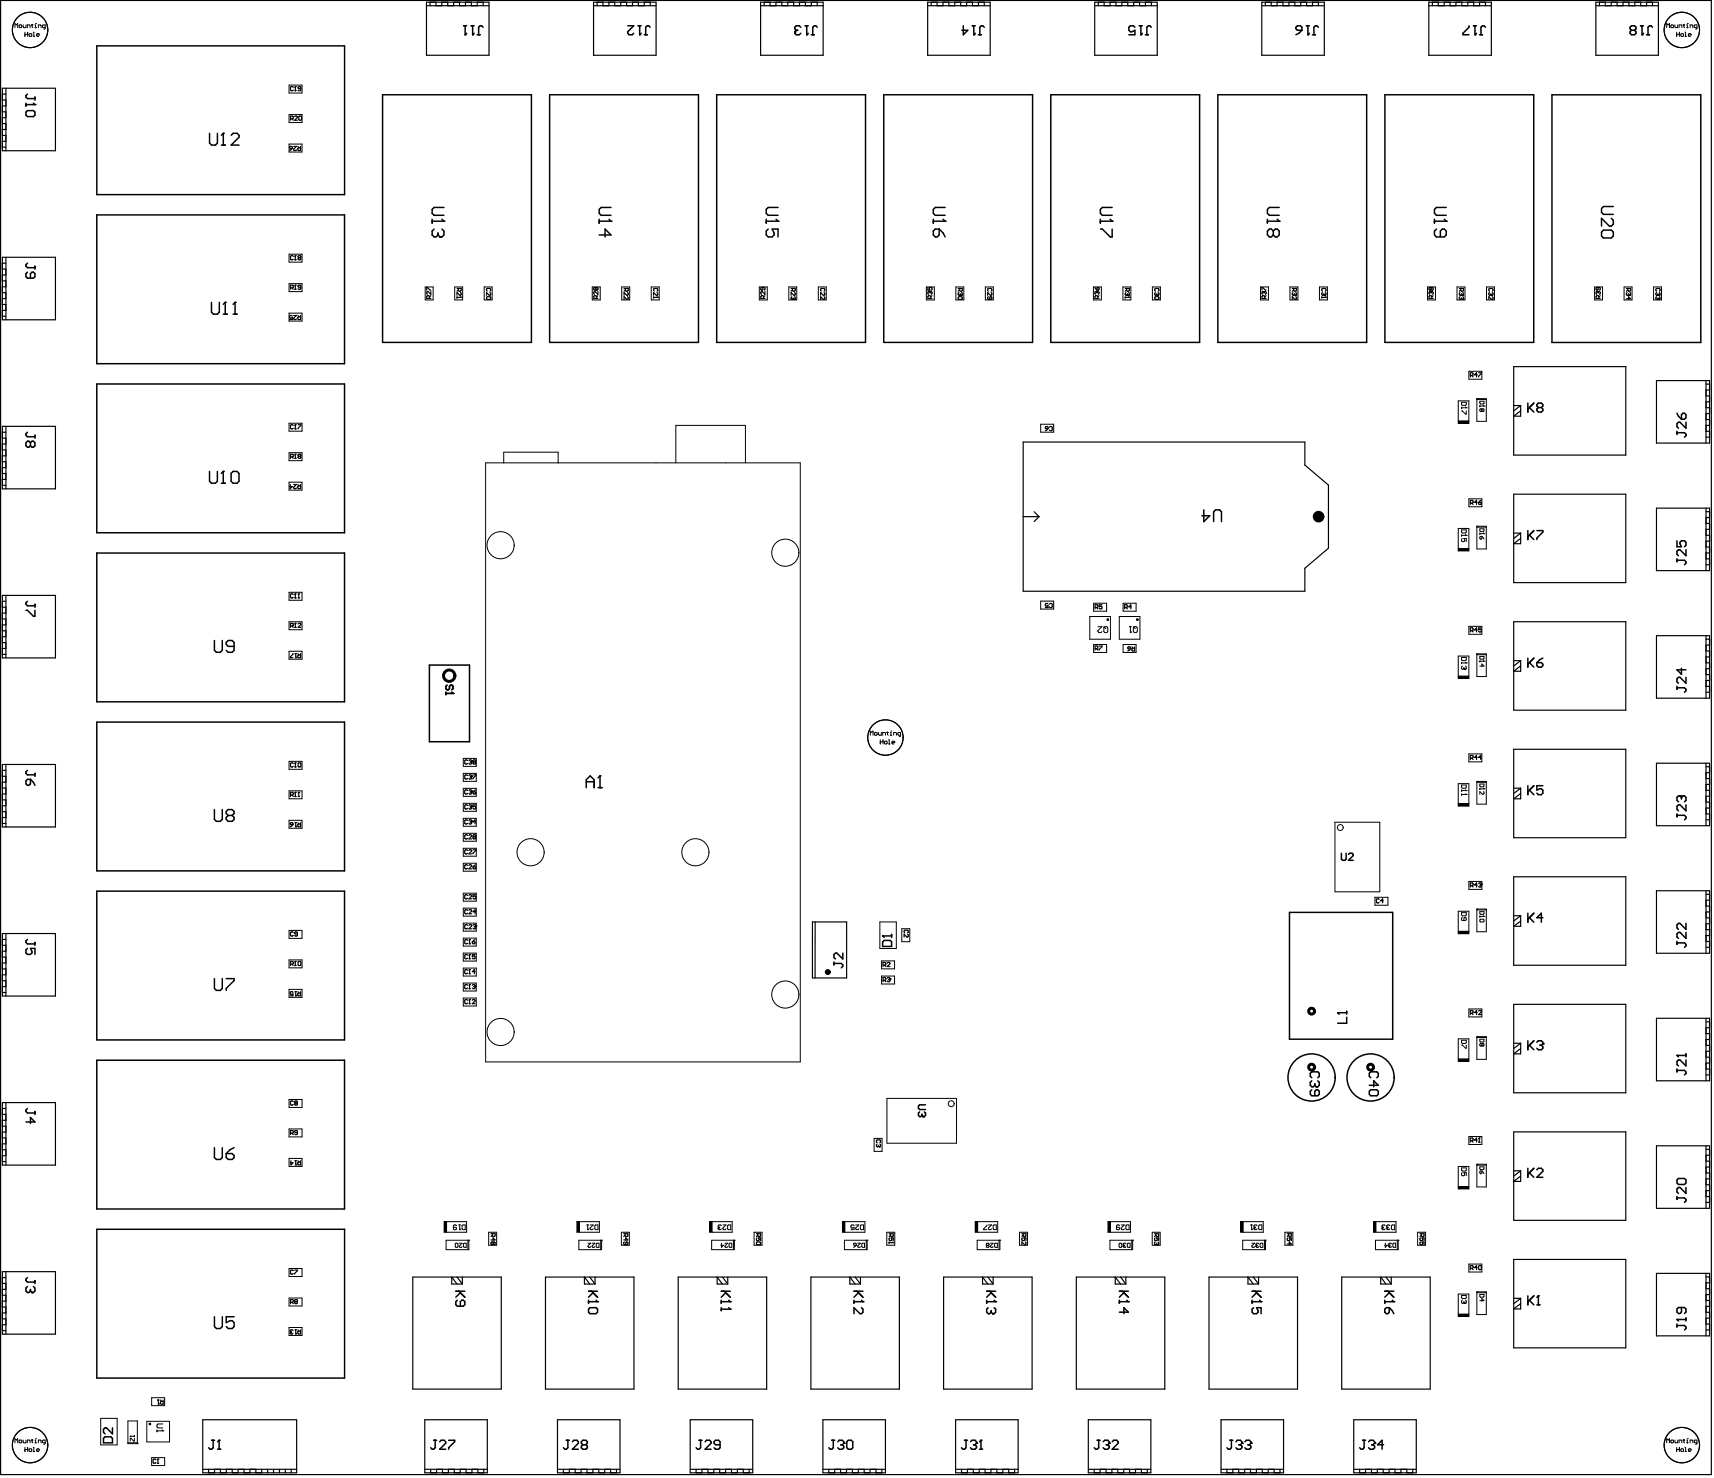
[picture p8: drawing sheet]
<svg xmlns="http://www.w3.org/2000/svg" width="967mm" height="834mm" viewBox="0 0 967 834" stroke-linecap="round" stroke-linejoin="round" font-family="sans-serif">
<g fill="none" stroke="#000" stroke-width=".67">
<path d="M0 0h965v832h-965zM241 1h35v30h-35zM241 3h35M243 1v2M246 1v2M249 1v2M253 1v2M256 1v2M259 1v2M263 1v2M266 1v2M269 1v2"/>
<path d="M273 1v2M335 1h35v30h-35zM335 3h35M337 1v2M340 1v2M344 1v2M347 1v2M350 1v2M353 1v2M357 1v2M360 1v2M363 1v2"/>
<path d="M367 1v2M429 1h35v30h-35zM429 3h35M431 1v2M434 1v2M438 1v2M441 1v2M444 1v2M448 1v2M451 1v2M454 1v2M458 1v2"/>
<path d="M461 1v2M523 1h36v30h-36zM523 3h36M525 1v2M529 1v2M532 1v2M535 1v2M539 1v2M542 1v2M545 1v2M549 1v2M552 1v2"/>
<path d="M555 1v2M618 1h35v30h-35zM618 3h35M620 1v2M623 1v2M626 1v2M630 1v2M633 1v2M636 1v2M640 1v2M643 1v2M646 1v2"/>
<path d="M650 1v2M712 1h35v30h-35zM712 3h35M714 1v2M717 1v2M720 1v2M724 1v2M727 1v2M730 1v2M734 1v2M737 1v2M740 1v2"/>
<path d="M744 1v2M806 1h35v30h-35zM806 3h35M808 1v2M811 1v2M815 1v2M818 1v2M821 1v2M825 1v2M828 1v2M831 1v2M835 1v2"/>
<path d="M838 1v2M900 1h36v30h-36zM900 3h36M902 1v2M906 1v2M909 1v2M912 1v2M916 1v2M919 1v2M922 1v2M926 1v2M929 1v2"/>
<path d="M932 1v2M1 50h30v35h-30zM1 60h2M1 56h2M1 53h2M3 50v35M165 49h-1v2h1M166 51h1M166 49h1v2M170 50h-1v-1h1v2h-2M1 80h2M1 76h2"/>
<path d="M1 73h2M1 70h2M1 66h2M1 63h2M164 67h1v-1h-1v2M165 67v1M166 66h2l-2 2h2M169 66h1v2l-1-1zM1 83h2M164 83h1v1h-1zM165 84l-2 1M166 83h1l-1 1v1h1"/>
<path d="M168 83h1M170 83v2h-2v-1l2-1M1 145h30v35h-30zM1 158h2M1 155h2M1 152h2M1 149h2M3 145v35M165 145h-1v1h1M166 145l1-1v3M166 147h1M169 145v-1l1 1h-1"/>
<path d="M169 145v2l1-1-1-1M169 145h.1M1 178h2M1 175h2M1 172h2M1 168h2M1 165h2M1 162h2M164 162h1v-1h-1v2M165 162v1M165 178h-2l1 2 1-1v1h-2M166 178h1l-1 2h1"/>
<path d="M166 161h1v2M166 163h1M168 178l1 1M170 178v2h-2v-1h2M170 162h-2l1-1h1v2h-2M241 164v-2l2 2M242 168v-1h-1v1h2M243 165v1l-2-1v1M243 167l-1 1M258 163h2v1h-1v-1M258 167v1M259 164h-1"/>
<path d="M260 165v2l-2-2v2M260 167v1h-2M274 168l2-1 1 2h-2zM275 164v-1h1v1M276 165v2l-2-2v2M336 163h-1v1l1-1M336 163h1v1l-1-1M336 163h.1M337 168l-1-1h-1v1h2M337 165v1l-1-1h-1v1M337 167v1M352 163h2v1h-1v-1"/>
<path d="M353 164h-1M354 165v2l-2-2v2M354 167v2l-2-2v2M369 167v1M369 164v-1h2v1M371 165v2l-2-2v2M371 167v1h-2M430 162v1h-1l1-1h1v2M431 168v-1h-1l-1 1h3M432 165v1l-2-1h-1l1 1M432 167l-1 1M446 163h3l-1 1h-1v-1"/>
<path d="M447 167l-1 2h1M447 164h-1M447 168v1M448 165v2l-2-2v2M448 167l1 2h-2M463 164v-1h2v1M465 165v2l-2-2v2M465 167v2l-2-2v2M523 162v2h2v-2l1 1-1 1M525 165h-2l1 1M525 165h1l-1 1M525 165h.1"/>
<path d="M525 168v-1h-1l-1 1h3M526 167l-1 1M541 163h2v1h-2v-1M541 168l2-1v2h-2zM541 165v1h1M541 164h.1M542 166h.1M543 165v1h-1M558 164v-1h2l-1 1M558 167v2h1l1-1h-2v1M559 165v2l-2-2v2M618 162l1 2"/>
<path d="M619 165h-1v1M619 165h1v1M619 163l1-1v1l-1 1zM619 165h.1M619 168v-1h-1v1h2M620 167l-1 1M635 163h2v1h-1v-1M635 167v1M635 165v1h1M636 164h-1M636 166h.1M637 165v1h-1"/>
<path d="M637 167v1h-2M651 168l2-1 1 2h-2zM652 164v-1h1v1M652 165l-1 1h2M653 166h.1M653 165l1 1h-1M712 164v-2l2 2M713 165h-1v1M713 165h1v1M713 165h.1M714 168v-1h-2v1h2M714 167v1"/>
<path d="M729 163h2v1h-1v-1M729 165v1h1M730 164h-1M730 166h.1M731 165v1h-1M731 167v2l-2-2v2M746 167v1M746 164v-1h2v1M746 165v1h1M747 166h.1M748 165v1h-1M748 167v1h-2"/>
<path d="M807 165h-1l1 1M807 165h2l-1 1M807 163h-1l1 1v-1M807 163h2l-1 1-1-1M807 163h.1M807 165h.1M808 168v-1h-1l-1 1h3M809 167l-1 1M823 163h3l-1 1h-1v-1M824 165l-1 1h1M824 167l-1 2h1M824 164h-1"/>
<path d="M824 166h.1M824 168v1M825 165l1 1h-2M825 167l1 2h-2M840 164v-1h2v1M840 165v1h1M841 166h.1M842 165v1h-1M842 167v2l-2-2v2M902 162v1h-2l1-1h1v2M902 165h-2l1 1M902 165h1l-1 1"/>
<path d="M902 165h.1M902 168v-1h-2v1h3M903 167l-1 1M918 163h2l-1 1h-1v-1M918 169h2l-1-2v2M918 165v1h1M918 164h.1M919 166h.1M919 165l1 1h-1M935 164v-1h2l-1 1M935 165l-1 1h1M935 167l-1 2h1"/>
<path d="M935 166h.1M935 168v1M936 165l1 1h-2M936 167l1 2h-2M830 212h1v-2h-1v3M830 212l1 1M833 212h-1l1-2v3M834 210h2l-2 3M854 207h63v50h-63zM935 215h29v35h-29zM962 215v35M962 217h2"/>
<path d="M168 240h2l-2 2M854 229h4M858 229v6h-4l4-3M858 229l-4 3M962 237h2M962 233h2M962 230h2M962 227h2M962 223h2M962 220h2M1 241h30v35h-30zM1 257h2"/>
<path d="M1 254h2M1 251h2M1 247h2M1 244h2M3 241v35M164 258h1v-1l-1-1v3M165 258v1M165 240h-1v2h1M166 240h1v2M166 257l1-1v3M166 242h1M166 259h1"/>
<path d="M169 257v-1l1 1h-1M169 257v2l1-1-1-1M169 257h.1M577 249h159v13l13 12v35l-13 12v13h-159zM590 241h1v1h-1zM591 242l-1 1M592 241h2v2h-2M962 247h2M962 243h2M962 240h2M1 274h2M1 271h2"/>
<path d="M1 267h2M1 264h2M1 261h2M164 273v3l1-1h-2M166 273h1l-1 2v1l1-1M168 273l1 1M170 273v3l-2-1v-1h2M854 279h63v50h-63zM577 292h9M583 289l3 3M586 292l-3 2M830 284h1v-1l-1-1v3"/>
<path d="M830 284l1 1M833 283h-1l1-1v3M834 283h1l1 1-1 1zM836 282l-2 1M935 287h29v35h-29zM962 287v35M962 299h2M962 295h2M962 292h2M962 289h2M854 301h4M858 301v6h-4l4-3"/>
<path d="M858 301l-4 3M962 319h2M962 315h2M962 312h2M962 309h2M962 305h2M962 302h2M1 336h30v35h-30zM1 339h2M3 336v35M165 335h-1v2h1M166 335h1v2"/>
<path d="M166 337h1M168 337h1M168 335h1v2M1 359h2M1 356h2M1 353h2M1 349h2M1 346h2M1 343h2M164 353h1v-1h-1v2M165 353v1M166 352h1v2"/>
<path d="M166 354h1M168 352h2l-2 2h2M591 341h-1v1h1v1h-1M592 341h2l-1 2-1-1M618 343l1-1v-1h-1v3M619 343v1M622 341h-2v1h1l1 1h-2M634 343h2v-1l-2-1v3M635 343l1 1M638 342h-1l1-1v3M830 356h1v-1l-1-1v3M830 356l1 1"/>
<path d="M833 355h-1l1-1v3M836 354h-2v1h2l-1 2-1-1M854 351h63v50h-63zM935 359h29v35h-29zM962 359v35M1 369h2M1 366h2M1 363h2M165 369l-1 2h1M166 369h1M167 369v2M168 369l1 1"/>
<path d="M170 369v2h-2v-1h2M618 366h1v-1h-1v2M619 366v1M620 365h2l-2 2M636 365h1l1 1h-1zM638 366l-2 1M639 365v1M640 365v2h-1v-1h1M854 373h4M858 373v6h-4l4-3M858 373l-4 3M962 377h2"/>
<path d="M962 374h2M962 371h2M962 367h2M962 364h2M962 361h2M962 391h2M962 387h2M962 384h2M962 381h2M1 431h30v36h-30zM1 435h2M1 438h2"/>
<path d="M3 431v36M165 431h-1v1h1M166 431l1-1v3M166 433h1M168 431h2l-1 2-1-1zM264 429h-2v2h2M264 438h-2v1h2M265 429h1v1M265 438l1-1v1M265 438h1M265 430h1M266 430v1h-1"/>
<path d="M266 438v2l-1-1M267 437h1l-1 3M267 430v-1h1v1M267 430v1h1v-1M267 430h1M830 428h1v-1l-1-1v3M830 428l1 1M833 427h-1l1-1v3M836 427h-2l1-1v3M854 423h63v50h-63zM935 431h29v35h-29zM962 431v35"/>
<path d="M962 439h2M962 436h2M962 433h2M1 441h2M1 445h2M1 448h2M1 451h2M1 455h2M1 458h2M164 449h1v-2h-1v2M165 449h.1M166 447h1v2"/>
<path d="M166 449h1M168 447h1v2M168 449h1M264 446h-2v2h2M264 455h-2v1h2M265 446h1v1M265 455l1-1v1M265 455h1M265 447h1M266 447v1h-1M266 455v1h-1M267 447h1v1h-1z"/>
<path d="M268 454h-1v1h1v1h-1M268 446l-1 1M854 445h4M858 445v6h-4l4-3M858 445l-4 3M962 459h2M962 456h2M962 453h2M962 449h2M962 446h2M962 443h2M1 461h2"/>
<path d="M1 465h2M164 465l1-1v1h-1zM165 465l-1 2M166 464h1M167 464v3v-1M168 464l1 1M170 464v3h-2v-2h2M264 463h-2v2h2M264 471h-2v2h2M264 480h-2v1h2M265 463h1v1M265 471h1l-1 2h1"/>
<path d="M265 480h1l-1 2h1M265 464h1M266 464v1h-1M267 479h1l-1 3M267 472v-1h1v1M267 472v1h1v-1M267 472h1M268 464h-1l1-1v2M962 463h2M264 488h-2v2h2M265 488h1l-1 2h1M267 489h1v1h-1z"/>
<path d="M268 488l-1 1M830 500h1v-1l-1-1v3M830 500l1 1M833 499h-1l1-1v3M834 499l1-1v1M835 499h.1M835 499v2l-1-1M854 495h63v50h-63zM264 505h-2v2h2M264 514h-2v1h2M265 505h1l-1 2h1M265 514h1l-1 2h1"/>
<path d="M268 505h-1v1h1v1h-1M268 514h-1l1-1v3M778 508h-1v1h1M780 508h-1l1-1v2M854 517h4M858 517v6h-4l4-3M858 517l-4 3M935 503h29v35h-29zM962 503v35M962 518h2M962 515h2M962 511h2"/>
<path d="M962 508h2M962 505h2M1 527h30v35h-30zM1 530h2M1 533h2M1 537h2M3 527v35M165 526h-1v2h1M168 527h-1v-1h1v2h-2M264 539h-2v2h2M264 522h-2v2h2M264 531h-2v1h2"/>
<path d="M265 522h1l-1 2h1M265 531v-1v3M265 539v2M265 533h.1M266 531h2v1l-1 1zM267 522h1v1M268 523h.1M268 539h-2v1h2v1h-2M268 530l-2 1M268 523v1h-1M458 520h20v32h-20zM460 520v32"/>
<path d="M510 526v-1h2v1M512 527v2l-2-2v2M962 535h2M962 531h2M962 528h2M962 525h2M962 521h2M1 540h2M1 543h2M1 547h2M1 550h2M1 553h2"/>
<path d="M1 557h2M164 544h1v-1l-1-1v3M165 544v1M165 560h-1v1h1v1h-1M166 543l1-1v3M166 545h1M166 560h1M167 560v2M168 560h1M168 543h2l-1 2-1-1zM170 560v2h-2v-2h2M264 547h-2v2h2"/>
<path d="M264 556h-2v1h2M265 547v2M265 556v2M265 558h.1M265 549h.1M265 541h.1M266 556h2v1M267 557h1M268 557v1l-2-1M268 548h-2l2-1v2M498 545h1l1-2h-2v2M498 553h1l1-1h-2v2"/>
<path d="M499 545h1M499 553l1 1M501 543h1l-1 2h1M501 552h1v1M501 553h1M502 553v1h-1M1 560h2M264 564h-2v2h2M265 566h.1M265 564v2M266 564h2l-2 2h2M830 572h1v-1l-1-1v2"/>
<path d="M830 572h1M833 571h-1l1-1v2M834 571h2l-2 1h2M854 567h63v50h-63zM935 575h29v35h-29zM962 575v35M962 580h2M962 577h2M854 589h4M858 589v6h-4l4-3M858 589l-4 3M962 600h2"/>
<path d="M962 597h2M962 593h2M962 590h2M962 587h2M962 583h2M962 607h2M962 603h2M1 622h30v35h-30zM1 639h2M1 635h2M1 632h2M1 629h2"/>
<path d="M1 625h2M3 622v35M164 639h1v-1h-1v2M165 639v1M165 622h-1v1h1M167 622v-1l1 1h-1M167 622v2l1-1-1-1M167 622h.1M168 639h-2l1-1h1v2h-2M854 639h63v50h-63zM1 655h2M1 652h2"/>
<path d="M1 649h2M1 645h2M1 642h2M164 655v2l1-1h-1M166 655h1M167 655v2M168 655l1 1M170 655v2h-2v-1h2M495 645v-2l2 1-1 1M495 645l-1 2h2M496 646v1M496 645l1 2h-1"/>
<path d="M830 644h1v-1l-1-1v2M830 644h1M833 643h-1l1-1v2M834 644h1M834 643l1-1v2M935 647h29v35h-29zM962 647v35M962 659h2M962 655h2M962 652h2M962 649h2M854 661h4"/>
<path d="M858 661v6h-4l4-3M858 661l-4 3M962 678h2M962 675h2M962 672h2M962 668h2M962 665h2M962 662h2M277 696h2v2l-1-1v-1M277 700h2l-1-2v2M278 697l-1 1M352 696h2v2l-1-1v-1"/>
<path d="M352 700h2l-1-2v2M353 697l-1 1M427 696h2v2l-1-1v-1M427 698v2h1v-2h1v2M428 697l-1 1M502 696h2v2l-2-1v-1M502 698v2h1v-2h1v2M502 697v1M576 696h3l-1 2-1-1v-1M577 698v2h1v-2h1v2M577 697l-1 1M651 696h3l-1 2-1-1v-1"/>
<path d="M652 698v2h1v-2h1v2M652 697l-1 1M726 696h3l-1 2-1-1v-1M727 698v2h1l-1-2h2v2M727 697l-1 1M801 696h2v1l-1 1v-2M801 698v2h2l-1-2h1v2M802 697l-1 1M1 718h30v35h-30zM3 718v35M165 717h-1v2h1M166 717h2l-2 2"/>
<path d="M278 701h1v1h-1M278 701v1M278 701h-1v1h1M352 701v1h2v-1h-1v1M427 701h2v1h-2zM502 701v1M504 701h-2M578 701v1l-2-1v1M652 701l-1 1h2M653 702h.1M653 701l1 1h-1M726 702h3l-2-1v1"/>
<path d="M801 701v1h2l-1-1h1v1M830 716h1v-2h-1v2M830 716h1M833 715h-1l1-1v2M834 714h2l-1 2h-1zM854 711h63v50h-63zM935 719h29v35h-29zM962 719v35M1 738h2M1 734h2M1 731h2M1 728h2"/>
<path d="M1 724h2M1 721h2M164 735h1v-1l-1-1v3M165 735v1M167 734v-1l1 1h-1M167 734v2l1-1-1-1M167 734h.1M233 721h50v63h-50zM258 721l3 4M258 725l-3-4v4h6M261 721v4M308 721h50v63h-50z"/>
<path d="M333 725l-3-4v4h6M333 721l3 4M336 721v4M383 721h50v63h-50zM408 725l-3-4v4h6M408 721l3 4M411 721v4M457 721h50v63h-50zM482 725l-3-4v4h6M482 721l3 4M485 721v4M532 721h50v63h-50z"/>
<path d="M557 725l-3-4v4h6M557 721l3 4M560 721v4M607 721h50v63h-50zM632 725l-3-4v4h6M632 721l3 4M635 721v4M682 721h50v63h-50zM707 725l-3-4v4h6M707 721l3 4M710 721v4M757 721h50v63h-50z"/>
<path d="M782 725l-3-4v4h6M782 721l3 4M785 721v4M854 733h4M858 733v6h-4l4-3M858 733l-4 3M962 720h2M962 724h2M962 727h2M962 730h2M962 734h2M962 737h2"/>
<path d="M1 751h2M1 747h2M1 744h2M1 741h2M164 752v1l1-1M164 752h1M165 751l-1-1v2M166 750h1M167 750v3v-1M168 750l1 1M170 750v3l-2-1v-1h2M962 740h2"/>
<path d="M962 744h2M962 747h2M962 750h2M89 790h1M89 790v2h1M91 790v1M92 790v2h-1v-1h1M114 801h53v30h-53zM240 801h35v30h-35zM315 801h35v30h-35zM389 801h36v30h-36zM464 801h36v30h-36z"/>
<path d="M539 801h35v30h-35zM614 801h35v30h-35zM689 801h35v30h-35zM764 801h35v30h-35zM88 824h-2l1 2 1-1M89 824v-1v3M89 826h1M114 829h53M118 829v2M121 829v2M124 829v2M128 829v2"/>
<path d="M131 829v2M134 829v2M138 829v2M141 829v2M144 829v2M148 829v2M151 829v2M154 829v2M158 829v2M161 829v2M164 829v2M240 829h35"/>
<path d="M243 829v2M246 829v2M250 829v2M253 829v2M256 829v2M260 829v2M263 829v2M266 829v2M270 829v2M273 829v2M315 829h35M318 829v2"/>
<path d="M321 829v2M324 829v2M328 829v2M331 829v2M334 829v2M338 829v2M341 829v2M344 829v2M348 829v2M389 829h36M393 829v2M396 829v2"/>
<path d="M399 829v2M403 829v2M406 829v2M409 829v2M413 829v2M416 829v2M419 829v2M423 829v2M464 829h36M468 829v2M471 829v2M474 829v2"/>
<path d="M478 829v2M481 829v2M484 829v2M488 829v2M491 829v2M494 829v2M498 829v2M539 829h35M542 829v2M546 829v2M549 829v2M552 829v2"/>
<path d="M556 829v2M559 829v2M562 829v2M566 829v2M569 829v2M572 829v2M614 829h35M617 829v2M621 829v2M624 829v2M627 829v2M631 829v2"/>
<path d="M634 829v2M637 829v2M641 829v2M644 829v2M647 829v2M689 829h35M692 829v2M696 829v2M699 829v2M702 829v2M705 829v2M709 829v2"/>
<path d="M712 829v2M715 829v2M719 829v2M722 829v2M764 829h35M767 829v2M770 829v2M774 829v2M777 829v2M780 829v2M784 829v2M787 829v2"/>
<path d="M790 829v2M794 829v2M797 829v2"/>
<circle cx="17" cy="17" r="10"/>
<circle cx="949" cy="17" r="10"/>
<circle cx="500" cy="416" r="10"/>
<circle cx="17" cy="815" r="10"/>
<circle cx="949" cy="815" r="10"/>
</g>
<g fill="none" stroke="#000" stroke-width=".56">
<path d="M163 48h7v5h-7zM163 65h7v4h-7zM163 81h7v5h-7zM163 143h7v5h-7zM163 160h7v5h-7zM163 177h7v4h-7zM240 162h4v7h-4zM257 162h4v7h-4zM273 162h5v7h-5zM334 162h5v7h-5zM351 162h4v7h-4zM367 162h5v7h-5z"/>
<path d="M428 162h5v7h-5zM445 162h5v7h-5zM462 162h4v7h-4zM523 162h4v7h-4zM539 162h5v7h-5zM556 162h4v7h-4zM617 162h4v7h-4zM633 162h5v7h-5zM650 162h5v7h-5zM711 162h5v7h-5zM728 162h4v7h-4zM744 162h5v7h-5z"/>
<path d="M805 162h5v7h-5zM822 162h4v7h-4zM839 162h4v7h-4zM900 162h4v7h-4zM916 162h5v7h-5zM933 162h4v7h-4zM829 209h7v5h-7zM163 239h7v4h-7zM587 239h7v5h-7zM823 226h6v13h-6zM823 237h6M825 227h2v1l-2 1z"/>
<path d="M825 230v1M825 232l2 2v-2M827 230h-2M833 225h6v13h-6zM833 225h6M835 226h2v2h-2zM835 229v1M836 231v1M836 231h-1v1h1M836 231h1v1h-1M837 229h-2M163 255h7v5h-7z"/>
<path d="M163 272h7v5h-7zM274 261h177v338h-177zM284 261v-6h31v6M381 261v-21h40v21M823 298h6v13h-6zM825 299h2v1l-2 1zM829 281h7v5h-7zM833 297h6v13h-6zM833 297h6M835 298h2v2h-2zM823 309h6M825 302v1"/>
<path d="M825 304v2l1-1v-1h1v2M827 302h-2M835 303h1v1h-1zM835 301v1M836 303l1 1M837 301h-2M163 334h7v5h-7zM587 339h7v5h-7zM163 351h7v4h-7zM615 348h11v13h-11zM617 340h7v5h-7zM619 354h3l-3 2 1 1 2-1"/>
<path d="M623 354h2v2l-1 1-1-1zM623 354l1 1M631 348h12v13h-12zM634 340h7v5h-7zM637 354h1M638 354v3v-1M639 354h1h2v2l-1 1-2-1zM639 354l1 1M829 353h7v5h-7zM163 367h7v5h-7zM617 364h7v4h-7zM634 364h7v4h-7z"/>
<path d="M823 370h6v13h-6zM825 371h2v1l-2 1zM825 374v1M825 376v1v1l1-1M826 377h.1M827 376v1v1l-1-1M827 374h-2M833 369h6v13h-6zM833 369h6M835 370h2v2h-2zM835 376h2l-1-1v1M835 373v1"/>
<path d="M837 373h-2M823 381h6M163 430h7v4h-7zM261 428h8v4h-8zM261 436h8v5h-8zM829 425h7v5h-7zM163 446h7v5h-7zM261 445h8v4h-8zM261 453h8v5h-8zM823 442h6v13h-6zM823 453h6M825 443h2v1l-2 1z"/>
<path d="M825 446v1M825 448v1M827 448h-2M827 446h-2M833 441h6v13h-6zM833 441h6M835 442h2v2h-2zM835 445h.1M837 447v1l-2-1v1M837 445h-2M163 463h7v4h-7zM261 462h8v4h-8z"/>
<path d="M261 470h8v5h-8zM261 479h8v4h-8zM753 464h25v39h-25zM261 487h8v5h-8zM829 497h7v5h-7zM261 504h8v4h-8zM261 512h8v5h-8zM776 506h7v5h-7zM823 514h6v13h-6zM825 515h2v1l-2 1zM825 518v1h2v-1h-1v1M833 513h6v13h-6z"/>
<path d="M833 513h6M835 519h2v1h-2zM835 514h2v2h-2zM835 517h.1M837 517h-2M163 525h7v4h-7zM261 529h8v5h-8zM261 538h8v4h-8zM261 521h8v4h-8zM496 520h10v15h-10zM509 524h4v7h-4zM823 525h6"/>
<path d="M163 542h7v4h-7zM163 558h7v5h-7zM261 546h8v5h-8zM261 555h8v4h-8zM497 542h8v5h-8zM497 551h8v4h-8zM261 563h8v5h-8zM829 569h7v5h-7zM823 586h6v13h-6zM823 597h6M825 587h2v1l-2 1zM825 590l2 1v-1"/>
<path d="M833 585h6v13h-6zM833 585h6M835 586h2v2h-2zM836 589v1M836 589h-1v1h1M836 589h1v1h-1M500 620h40v25h-40zM163 620h7v5h-7zM163 637h7v5h-7zM163 654h7v4h-7zM493 642h5v8h-5zM823 658h6v13h-6z"/>
<path d="M825 659h2v1l-2 1zM829 641h7v5h-7zM833 657h6v13h-6zM833 657h6M835 658h2v2h-2zM823 669h6M825 662v1h1v-1h1v1M835 661h1v1h-1zM836 661l1 1M251 689h12v6h-12zM252 700h12v5h-12zM252 689v6"/>
<path d="M258 692l-1-1-1 1v1l1 1 1-1h-1h-1M259 691h1M259 691v3l1-1M261 691h1v3l-1-1zM264 700v5M276 695h4v8h-4zM325 689h13v6h-13zM327 700h12v5h-12zM327 689v6M331 691h1M332 691v3v-1M333 691h2l-2 2v1l2-1"/>
<path d="M336 692l1-1v3l-1-1zM339 700v5M351 695h4v8h-4zM400 689h13v6h-13zM401 700h13v5h-13zM402 689v6M406 693h-1l1 1 1-1M406 693h.1M407 692l-1-1-1 1 1 1M408 691h2l-2 2v1l2-1M410 692l2-1v3l-2-1zM414 700v5"/>
<path d="M425 695h5v8h-5zM475 689h13v6h-13zM476 700h13v5h-13zM477 689v6M482 692l-1-1-1 1 1 1h1v1h-2M483 691h1l-1 2v1l1-1M485 692l2-1v3l-2-1zM489 700v5M500 695h5v8h-5zM550 689h13v6h-13zM551 700h13v5h-13zM552 689v6"/>
<path d="M557 691l-2 2v1h2M558 691h1l-1 2v1l1-1M560 692l2-1v3l-2-1zM564 700v5M575 695h5v8h-5zM625 689h13v6h-13zM626 700h13v5h-13zM626 689v6M632 692l-1-1-1 1v1l1 1 1-1h-2M633 691h1l-1 2v1l1-1M635 692l2-1v3l-2-1zM639 700v5"/>
<path d="M650 695h5v8h-5zM700 689h13v6h-13zM701 700h13v5h-13zM701 689v6M706 691h1M706 691v3l1-1M708 693h-1l1 1 1-1M708 693h.1M709 692l-1-1-1 1 1 1M711 691h1v3l-2-1zM713 700v5M725 695h4v8h-4z"/>
<path d="M775 689h13v6h-13zM776 700h13v5h-13zM776 689v6M780 693v1l1-1M780 693h1M781 692l-1-1v1v1M783 693h-1l1 1 1-1M783 693h.1M784 692l-1-1-1 1 1 1M785 692l2-1v3l-2-1zM788 700v5M800 695h4v8h-4z"/>
<path d="M163 716h7v4h-7zM257 702h1v2l-1-1zM259 701h2l-2 2h2M261 702l2-1v3l-2-1zM332 701h1l-1 2v1l1-1M334 701h2l-2 2v1l2-1M336 702l2-1v3l-2-1zM407 701v3l1-1h-1M409 701h2l-2 2v1l2-1M411 702l2-1v3l-2-1zM482 702l1-1v2h-1zM483 703l-1 1"/>
<path d="M484 701h1l-1 2v1l1-1M486 702l2-1v3l-2-1zM557 703h1M557 703v-2l1 1v1M557 703v1l1-1M559 701h1l-1 2v1l1-1M561 702l2-1v3l-2-1zM631 702h2l-1 2-1-1zM634 703v1l1-1M634 703h.1M635 702l-1-1v2M636 702l2-1v3l-2-1z"/>
<path d="M706 701h2l-2 2 1 1 1-1M709 703h.1M709 703v1l1-1M710 702l-1-1v2M711 702l1-1v3l-1-1zM782 701v3l1-1h-2M784 703h.1M784 703v1l1-1M785 702l-1-1v2M786 702l1-1v3l-1-1zM829 713h7v5h-7zM163 732h7v5h-7z"/>
<path d="M823 730h6v13h-6zM825 731h2v1l-2 1zM825 734v1h1M826 735h.1M827 734v1h-1M833 729h6v13h-6zM833 729h6M835 734h2l-1-1v1M835 730h2v2h-2zM163 749h7v5h-7zM823 741h6M86 789h7v4h-7z"/>
<path d="M57 800h9v15h-9zM72 802h5v13h-5zM72 814h5M76 812v1l-2-1-1 1M76 810v1M76 810h-3l1 1M83 802h13v12h-13zM89 807v1M91 807h1h-3M92 803h-3v1v2h3M86 822h7v5h-7z"/>
<circle cx="17" cy="17" r="10"/>
<circle cx="949" cy="17" r="10"/>
<circle cx="282" cy="308" r="8"/>
<circle cx="443" cy="312" r="8"/>
<circle cx="500" cy="416" r="10"/>
<circle cx="756" cy="467" r="1.7"/>
<circle cx="299" cy="481" r="8"/>
<circle cx="392" cy="481" r="8"/>
<circle cx="443" cy="561" r="8"/>
<circle cx="282" cy="582" r="8"/>
<circle cx="537" cy="623" r="1.7"/>
<circle cx="17" cy="815" r="10"/>
<circle cx="949" cy="815" r="10"/>
</g>
<g fill="#000">
<path d="M823 237h6v2h-6zM823 309h6v2h-6zM823 381h6v2h-6zM823 453h6v2h-6zM823 525h6v2h-6zM823 597h6v2h-6zM823 669h6v2h-6zM251 689h1v6h-1zM325 689h2v6h-2zM400 689h2v6h-2zM475 689h2v6h-2zM550 689h2v6h-2z"/>
<path d="M625 689h1v6h-1zM700 689h1v6h-1zM775 689h1v6h-1zM823 741h6v2h-6z"/>
<circle cx="20" cy="13" r=".3"/>
<circle cx="262" cy="20" r=".4"/>
<circle cx="267" cy="20" r=".4"/>
<circle cx="361" cy="20" r=".4"/>
<circle cx="448" cy="18" r=".4"/>
<circle cx="455" cy="20" r=".4"/>
<circle cx="549" cy="20" r=".4"/>
<circle cx="644" cy="20" r=".4"/>
<circle cx="738" cy="20" r=".4"/>
<circle cx="832" cy="20" r=".4"/>
<circle cx="926" cy="20" r=".4"/>
<circle cx="952" cy="13" r=".3"/>
<circle cx="20" cy="59" r=".4"/>
<circle cx="167" cy="49" r=".3"/>
<circle cx="126" cy="75" r=".4"/>
<circle cx="248" cy="134" r=".4"/>
<circle cx="250" cy="125" r=".4"/>
<circle cx="345" cy="125" r=".4"/>
<circle cx="439" cy="125" r=".4"/>
<circle cx="533" cy="125" r=".4"/>
<circle cx="627" cy="125" r=".4"/>
<circle cx="722" cy="125" r=".4"/>
<circle cx="816" cy="125" r=".4"/>
<circle cx="167" cy="144" r=".3"/>
<circle cx="127" cy="171" r=".4"/>
<circle cx="133" cy="171" r=".4"/>
<circle cx="167" cy="161" r=".3"/>
<circle cx="260" cy="168" r=".3"/>
<circle cx="371" cy="168" r=".3"/>
<circle cx="448" cy="169" r=".3"/>
<circle cx="524" cy="165" r=".3"/>
<circle cx="542" cy="167" r=".3"/>
<circle cx="618" cy="165" r=".3"/>
<circle cx="636" cy="167" r=".3"/>
<circle cx="637" cy="168" r=".3"/>
<circle cx="653" cy="167" r=".3"/>
<circle cx="713" cy="165" r=".3"/>
<circle cx="731" cy="167" r=".3"/>
<circle cx="747" cy="167" r=".3"/>
<circle cx="748" cy="168" r=".3"/>
<circle cx="807" cy="165" r=".3"/>
<circle cx="825" cy="169" r=".3"/>
<circle cx="825" cy="167" r=".3"/>
<circle cx="841" cy="167" r=".3"/>
<circle cx="901" cy="165" r=".3"/>
<circle cx="919" cy="167" r=".3"/>
<circle cx="936" cy="169" r=".3"/>
<circle cx="936" cy="167" r=".3"/>
<circle cx="167" cy="240" r=".3"/>
<circle cx="827" cy="230" r=".2"/>
<circle cx="833" cy="225" r=".2"/>
<circle cx="837" cy="229" r=".2"/>
<circle cx="167" cy="256" r=".3"/>
<circle cx="126" cy="266" r=".4"/>
<circle cx="833" cy="297" r=".2"/>
<circle cx="827" cy="302" r=".2"/>
<circle cx="837" cy="301" r=".2"/>
<circle cx="167" cy="335" r=".3"/>
<circle cx="169" cy="335" r=".3"/>
<circle cx="167" cy="352" r=".3"/>
<circle cx="638" cy="357" r=".2"/>
<circle cx="167" cy="371" r=".3"/>
<circle cx="826" cy="378" r=".2"/>
<circle cx="827" cy="374" r=".2"/>
<circle cx="833" cy="369" r=".2"/>
<circle cx="837" cy="373" r=".2"/>
<circle cx="256" cy="391" r=".5"/>
<circle cx="503" cy="413" r=".3"/>
<circle cx="167" cy="430" r=".3"/>
<circle cx="266" cy="438" r=".3"/>
<circle cx="266" cy="430" r=".3"/>
<circle cx="339" cy="438" r=".4"/>
<circle cx="167" cy="447" r=".3"/>
<circle cx="169" cy="447" r=".3"/>
<circle cx="266" cy="455" r=".3"/>
<circle cx="266" cy="446" r=".3"/>
<circle cx="827" cy="446" r=".2"/>
<circle cx="827" cy="448" r=".2"/>
<circle cx="833" cy="441" r=".2"/>
<circle cx="837" cy="445" r=".2"/>
<circle cx="948" cy="449" r=".4"/>
<circle cx="167" cy="467" r=".3"/>
<circle cx="266" cy="463" r=".3"/>
<circle cx="836" cy="499" r=".3"/>
<circle cx="833" cy="513" r=".2"/>
<circle cx="837" cy="517" r=".2"/>
<circle cx="265" cy="530" r=".3"/>
<circle cx="265" cy="539" r=".3"/>
<circle cx="268" cy="523" r=".3"/>
<circle cx="498" cy="528" r=".4"/>
<circle cx="167" cy="542" r=".3"/>
<circle cx="265" cy="556" r=".3"/>
<circle cx="265" cy="547" r=".3"/>
<circle cx="268" cy="556" r=".3"/>
<circle cx="502" cy="552" r=".3"/>
<circle cx="167" cy="562" r=".3"/>
<circle cx="265" cy="564" r=".3"/>
<circle cx="755" cy="571" r=".4"/>
<circle cx="833" cy="585" r=".2"/>
<circle cx="870" cy="589" r=".4"/>
<circle cx="946" cy="596" r=".4"/>
<circle cx="743" cy="613" r=".4"/>
<circle cx="521" cy="630" r=".4"/>
<circle cx="167" cy="657" r=".3"/>
<circle cx="496" cy="647" r=".3"/>
<circle cx="833" cy="657" r=".2"/>
<circle cx="835" cy="642" r=".3"/>
<circle cx="259" cy="694" r=".2"/>
<circle cx="264" cy="700" r=".2"/>
<circle cx="332" cy="694" r=".2"/>
<circle cx="339" cy="700" r=".2"/>
<circle cx="405" cy="693" r=".2"/>
<circle cx="414" cy="700" r=".2"/>
<circle cx="489" cy="700" r=".2"/>
<circle cx="564" cy="700" r=".2"/>
<circle cx="639" cy="700" r=".2"/>
<circle cx="706" cy="694" r=".2"/>
<circle cx="707" cy="693" r=".2"/>
<circle cx="714" cy="700" r=".2"/>
<circle cx="780" cy="693" r=".2"/>
<circle cx="782" cy="693" r=".2"/>
<circle cx="789" cy="700" r=".2"/>
<circle cx="504" cy="701" r=".3"/>
<circle cx="634" cy="703" r=".2"/>
<circle cx="653" cy="702" r=".3"/>
<circle cx="709" cy="703" r=".2"/>
<circle cx="783" cy="703" r=".2"/>
<circle cx="18" cy="729" r=".4"/>
<circle cx="337" cy="734" r=".4"/>
<circle cx="412" cy="734" r=".4"/>
<circle cx="412" cy="739" r=".4"/>
<circle cx="487" cy="734" r=".4"/>
<circle cx="562" cy="734" r=".4"/>
<circle cx="637" cy="734" r=".4"/>
<circle cx="711" cy="734" r=".4"/>
<circle cx="786" cy="734" r=".4"/>
<circle cx="826" cy="735" r=".2"/>
<circle cx="833" cy="729" r=".2"/>
<circle cx="868" cy="731" r=".4"/>
<circle cx="164" cy="752" r=".3"/>
<circle cx="167" cy="753" r=".3"/>
<circle cx="560" cy="741" r=".4"/>
<circle cx="946" cy="745" r=".4"/>
<circle cx="89" cy="792" r=".3"/>
<circle cx="20" cy="812" r=".3"/>
<circle cx="73" cy="810" r=".2"/>
<circle cx="77" cy="815" r=".2"/>
<circle cx="92" cy="807" r=".2"/>
<circle cx="124" cy="813" r=".4"/>
<circle cx="476" cy="814" r=".4"/>
<circle cx="551" cy="814" r=".4"/>
<circle cx="553" cy="813" r=".4"/>
<circle cx="626" cy="814" r=".4"/>
<circle cx="701" cy="814" r=".4"/>
<circle cx="706" cy="814" r=".4"/>
<circle cx="775" cy="814" r=".4"/>
<circle cx="952" cy="812" r=".3"/>
<circle cx="89" cy="823" r=".3"/>
</g>
<g fill="none" stroke="#000" stroke-width=".83">
<path d="M55 26h139v84h-139zM216 53h84v140h-84zM310 53h84v140h-84zM404 53h84v140h-84zM499 53h84v140h-84zM593 53h84v140h-84zM687 53h84v140h-84zM781 53h84v140h-84zM876 53h84v140h-84zM118 75v6l1 1h3l1-1v-6M125 76l1-1v7M130 76l2-1h2l1 1v1l-5 5h5"/>
<path d="M125 82h2M250 117h-5l-1 1v2l1 1h5M345 117h-6l-1 1v2l1 1h6M439 117h-6l-1 1v2l1 1h6M533 117h-5l-1 1v2l1 1h5M627 117h-5l-1 1v2l1 1h5M722 117h-6l-1 1v2l1 1h6M816 117h-6l-1 1v2l1 1h6M910 117h-5l-1 1v2l1 1h5M55 121h139v84h-139zM244 124v2M245 129l-1 1v3l1 1h1l1-1"/>
<path d="M247 131v2M249 124l1 1h-6M249 129l1 1v3l-1 1h-1l-1-1M338 124v2M338 133h7l-4-4v5M344 124l1 1h-7M432 124v2M433 129l-1 1v3l1 1h3l1-1-1-4h3v5M438 124l1 1h-7M527 130l1-1h2v4l-1 1h-1l-1-1zM527 124v2M530 129l2 2 1 3"/>
<path d="M532 124l1 1h-6M621 129h1l4 5h1v-5M621 124v2M626 124l1 1h-6M715 124v2M718 130l-1-1h-1l-1 1v3l1 1h1l1-1M718 130l1-1h2l1 1v3l-1 1h-2l-1-1M718 130v3M721 124l1 1h-7M809 124v2M810 129l-1 1v3l1 1h5l1-1v-3l-1-1h-1l-1 1v4M815 124l1 1h-7"/>
<path d="M904 131l1-1h4l1 1v2l-1 1h-4l-1-1zM909 123l1 1v3l-1 1h-1l-4-5v5M119 171v5l1 1h3l1-1v-5M126 177h2M126 172l1-1v6M132 177h2M132 172l1-1v6M55 217h139v84h-139zM118 266v6l1 1h3l1-1v-6M125 267l1-1v7M125 273h2M130 267l2-1h2l1 1v5l-1 1h-2l-2-1z"/>
<path d="M679 288v6l3-3h-4M685 294v-5l1-1h2l1 1v5M55 312h139v84h-139zM121 361v6l1 1h2l1-1v-6M132 365h-3l-1-1v-1l1-2h2l1 2v4l-1 1h-2l-1-1M55 407h139v84h-139zM337 439l2-1v6M121 457v5l1 1h2l1-1v-5M331 444v-4l2-2 2 2v4M331 441h4M337 444h3M129 460l-1-1v-1l1-1h2l1 1v1l-1 1"/>
<path d="M129 460l-1 1v1l1 1h2l1-1v-1l-1-1M129 460h2M55 503h139v84h-139zM727 515h59v71h-59zM475 538v3l-3-3h-1l-1 1v1l1 1M121 552v6l1 1h2l1-1v-6M128 552h4v1l-4 5v1M470 543v1M470 544h5v2M55 598h139v84h-139zM121 648v5l1 1h2l1-1v-5M128 651h3l1 1v1l-1 1h-2l-1-1z"/>
<path d="M132 648l-2 1-2 2M55 694h139v84h-139zM121 743v6l1 1h2l1-1v-6M132 743h-4v3l2-1h1l1 1v3l-1 1h-2l-1-1"/>
</g>
<g fill="none" stroke="#000" stroke-width=".85">
<path d="M262 15h1M262 15v5l1-1M266 15h1M267 15v5v-1M269 20h2M273 15h-1h-2v5M354 15h4l-4 3 1 2h2l1-1M360 15h2M361 15v5l1-1M363 20h2M367 15h-1h-2v5M449 17l-1 1 1 2h2l1-1"/>
<path d="M449 17h1M452 15h-1h-2h-1l1 2M454 15h2M455 15v5l1-1M458 20h1M461 15h-1h-1v5M543 15v5l3-3h-3M549 15h1M549 15v5l1-1M552 20h2M555 15h-1h-1v5M640 15h-1h-1h-1v2l1 1 2-1v3h-3"/>
<path d="M643 15h1M644 15v5v-1M646 20h2M650 15h-1h-2v5M731 15h1h2v2h-2zM734 17l-3 3M737 15h2M738 15v5l1-1M740 20h2M744 15h-1h-2v5M829 15l-4 4v1h4M831 15h2"/>
<path d="M832 15v5l1-1M835 20h1M838 15h-1h-2v5M920 17v1v2h2l1-1-1-2M920 17v-1v-1h2h1l-1 2M920 17h2M926 15h1M926 15v5l1-1M929 20h2M932 15h-1h-1v5M15 58v2M15 53v1v2h5"/>
<path d="M19 58l1 1h-5M20 55v1M15 63v-1h4l1 1v2l-1 1h-4v-1zM15 154v2v1h4l1-1v-2h-2h-1v3M15 149v2h5M20 150v2M862 227v5M863 230l2 2M865 227l-3 4M868 230l-1-1 1-2h2v1v2M868 230l-1 1 1 1h2v-2M868 230h2"/>
<path d="M946 233l3 4M949 234l1-1 1 1v2l-1 1h-1zM951 238v4l-3-4h-1l-1 1v2l1 1M15 244v1v1h5M17 250l1-1 2 1v2h-1h-2M17 250l-1-1-1 1v2h2M17 250v2M20 246v1M946 243v2M946 244h4l1 1-1 2M862 299v5M865 299l-3 4"/>
<path d="M867 299h3v1l-3 4M863 302l2 2M946 305v4h3l-1-2 1-2h1l1 1v2l-1 1M946 315v2M946 316h4l1 1-1 2M951 310v4l-3-4-2 1v2l1 1M15 339v1v2h5M15 344l4 4h1v-4M20 341v2M242 375h23v44h-23zM862 371v5M863 374l2 2"/>
<path d="M865 371l-3 4M867 374h3v2h-2h-1zM870 371l-3 3M949 377v3l-3-2h5M946 387v2M946 388h4l1 1-1 2M951 382v4l-3-4-2 1v2l1 1M15 435v1v1h5M15 440h2v2l-1 1-1-1v-1zM17 440l3 3M20 436v2M862 443v5"/>
<path d="M863 446l2 2M865 443l-3 4M870 443h-3v3l3-1v1v2h-2h-1M946 459v2M949 450l-1-1-2 1v2h1M949 450v-1l2 1v2h-1M949 450v1M951 454v4l-3-4-2 1v2l1 1M946 460h4l1 1-1 2M757 481v4h2v-4M761 482v-1h2v1v1l-2 2h2M862 515v5"/>
<path d="M863 518l2 2M865 515l-3 4M870 518h-3l3-3v5M15 535v1v2v1h2l1-1-1-3h3v4M15 530v1v2h5M20 532v1M498 531h1h3h1v3h-5zM503 527v2M503 528h-5l1 1M946 531v2M946 532h4l1 1-1 2M951 521v3l-3-3-2 1v2h1"/>
<path d="M951 526v3l-3-3-2 1v2h1M760 574v3h-5M760 571v1M760 571h-5l1 1M862 587v5M863 590l2 2M865 587l-3 4M867 588l1-1h2v1v2M869 590h1M870 590v1v1h-2l-1-1M951 598v3l-3-3-2 1v2h1M951 595v1"/>
<path d="M951 596h-5h1M740 608l-1-1v-1l1-1h3l1 1v1l-1 1M740 615l-1 1v1l1 1h3l1-1v-1l-1-1-1 1v2M740 610l-1 1v1l1 1 2-1M742 612h.1M743 610l1 1v1l-1 1-1-1M772 612h6l-3-2v3M773 608l-1-1v-1l1-1h4l1 1v1l-1 1M773 615h4l1 1v1l-1 1h-4l-1-1v-1zM946 603v2M946 604h4l1 1-1 2M15 633h5l-3-2v3"/>
<path d="M15 625v1v2h5M20 627v2M519 627l-1 1v1l1 1 1-1M520 629h.1M521 627l1 1v1l-1 1-1-1M522 623h-3l-1 1v1l1 1h3M862 659v5M865 659l-3 4M863 662l2 2M867 660l1-1h2v1v1l-3 3h3M946 675v2M946 676h4l1 1-1 1"/>
<path d="M947 665h3l1 1v1l-1 1h-3l-1-1v-1zM951 670v3l-3-3-2 1v2h1M15 721v1v1h5M15 726v1v1v1l2-1M17 728h.1M19 726l1 1v1l-1 1-2-1M20 723v1M257 729h5M258 734h-1v2l1 1h3l1-1v-2h-1h-1v3M259 729l3 3M260 729l-3 3M332 729h5"/>
<path d="M332 734v1M333 738h3l1 1v1l-1 1h-3l-1-1v-1zM334 729l3 3M335 729l-3 3M336 734h1h-5M407 729h5M407 734v1M407 738v2M409 729l3 3M409 729l-2 3M411 734h1h-5M411 738l1 1h-5"/>
<path d="M482 729h5M482 734v1M483 729l4 3M484 729l-2 3M486 738l1 1v1l-1 1h-1l-3-3v3M486 734h1h-5M557 729h5M557 734v1M557 738v1v1v1l2-1M558 729l4 3M559 729l-2 3M559 740h.1"/>
<path d="M561 738l1 1v1l-1 1-2-1M561 734h1h-5M632 729h5M632 734v1M633 729l4 3M634 729l-2 3M636 734h1h-5M706 729h5M706 734v1M707 738l-1 1v1l1 1h2l1-1-1-2h2v3M708 729l3 3M709 729l-3 3"/>
<path d="M711 734h-5M781 739l1-1h2v2l-2 1-1-1zM781 729h5M781 734v1M783 729l3 3M784 729l-3 3M784 738l2 3M785 734h1h-5M862 731v5M863 734l2 2M865 731l-3 4M867 736h2"/>
<path d="M867 732l1-1v5M949 738v2l-1 1-2-1v-1l1-1h3l1 1v1l-1 1M632 740h5l-3-2v3M946 747v2M946 748h4l1 1-1 1M951 744v1M951 745h-5h1M58 812l1-1h4v1v2h-5zM63 806v3l-3-3-2 1v1l1 1M119 813h2M120 813v4l-1 1-1-1M123 818h1"/>
<path d="M123 814l1-1v5M245 813h1M246 813v4l-1 1-2-1M248 814l1-1h2v1l-3 4h3M253 813h3v1l-3 3v1M320 813h1M320 813v4v1l-2-1M323 814l1-1h1l1 1-3 4h3M329 815l-1-1 1-1h2v1v1M329 815l-1 1 1 2h2v-1v-2M329 815h2M394 813h2"/>
<path d="M395 813v4l-1 1-1-1M398 814l1-1h1l1 1-3 4h3M406 815h-2l-1-1 1-1h1l1 1v3l-1 1h-1l-1-1M469 813h2M470 813v4l-1 1-1-1M473 814v-1h2l1 1-1 1M474 815h1M475 815l1 1-1 2h-2v-1M478 814l1-1h1l1 1v3l-1 1h-1l-1-1zM544 813h2M545 813v4l-1 1-2-1M548 814v-1h2l1 1-1 1"/>
<path d="M549 815h1M550 815l1 1-1 2h-2v-1M553 818h1M553 814v-1v5M619 813h2M620 813v4l-1 1-2-1M622 814l1-1h2l1 1-1 1M624 815h1M625 815l1 1-1 2h-2l-1-1M627 814l1-1h2l1 1-4 4h4M694 813h2M695 813v4l-1 1-2-1"/>
<path d="M697 814l1-1h2l1 1-1 1M699 815h1M700 815l1 1-1 2h-2l-1-1M702 814l1-1h2l1 1-1 1M704 815h1M705 815l1 1-1 2h-2l-1-1M769 813h1M770 813v4l-1 1-2-1M772 814l1-1h2v1v1M774 815h1M775 815v1v2h-2l-1-1M781 815h-4l3-2v5"/>
<circle cx="625" cy="350" r=".3"/>
<circle cx="642" cy="350" r=".3"/>
<circle cx="740" cy="608" r="13"/>
<circle cx="773" cy="608" r="13"/>
<circle cx="85" cy="803" r=".3"/>
</g>
<path d="M252 391v1M252 387v2h1h1v-2h1h1v2h-1M255 391h1h-4" fill="none" stroke="#000" stroke-width="1"/>
<g fill="none" stroke="#000" stroke-width=".57">
<path d="M8 16v-3l1 1 1-1v3M11 14h1v2l-1-1zM13 14v2h2v-2M14 18v3M14 19h2M15 16v-2h2v2M16 18v3M17 19h1v2l-2-1zM18 14h1M18 14l1 2M19 18v3M20 14v2"/>
<path d="M20 16h.1M21 20h1v-1h-1v1l1 1M22 16v-2h1v2M26 16l-2-1v-1h2v2h-1M940 16v-3l1 1 1-1v3M943 14h1v2l-1-1zM945 14v2h1v-2M946 19h1M946 18v3M947 16v-2h1l1 2M947 18v3M948 19h1l1 1-1 1z"/>
<path d="M950 14h.1M950 14v2M951 18v3M952 16h.1M952 14v2M953 20h1v-1h-1v2h1M953 16v-2h2v2M957 16l-1-1v-1h1v2M19 21h.1M951 21h.1M491 415v-2h1h1v2M494 413l1 1-1 1-1-1z"/>
<path d="M496 413v2h1v-2M497 417v3M497 419h1M498 415v-2h1l1 2M498 417v3M499 419l1-1 1 1-2 1zM500 413h1M501 413v2M501 420h1M501 417l1 3M502 415h1M502 413l1 2"/>
<path d="M503 419h2l-1-1-1 1 1 1M504 415v-2h1l1 2M508 415l-1-1v-1h1v2l-1 1M8 814v-2l1 1 1-1v2M11 813h1v1h-1zM13 813v1h2v-1M14 817v2M14 818h2M15 814v-1h2v1M16 817v2M16 818l2-1v2h-1zM18 813h1"/>
<path d="M18 812l1 2M19 819h.1M19 817v2M20 814h.1M20 813v1M21 818h1v-1l-1 1v1h1M22 814v-1h1v1M26 814h-2v-1h2v2h-1M940 814v-2l1 1 1-1v2M943 813h1v1h-1zM945 813v1h1v-1M946 818h1"/>
<path d="M946 817v2M947 814v-1h1l1 1M947 817v2M948 818l1-1 1 2h-1zM950 813h.1M950 812v2M951 819h.1M951 817v2M952 814h.1M952 813v1M953 818h1v-1l-1 1v1h1M953 814v-1h2v1"/>
<path d="M957 814h-1v-1h1v2"/>
</g>
<circle cx="744" cy="292" r="1.6" fill="none" stroke="#000" stroke-width="3.3"/>
<g fill="none" stroke="#000" stroke-width="1.7">
<circle cx="253" cy="381" r="3"/>
<circle cx="467" cy="548" r=".8"/>
<circle cx="740" cy="571" r="1.7"/>
<circle cx="740" cy="602" r="1.7"/>
<circle cx="773" cy="602" r="1.7"/>
</g>
</svg>
